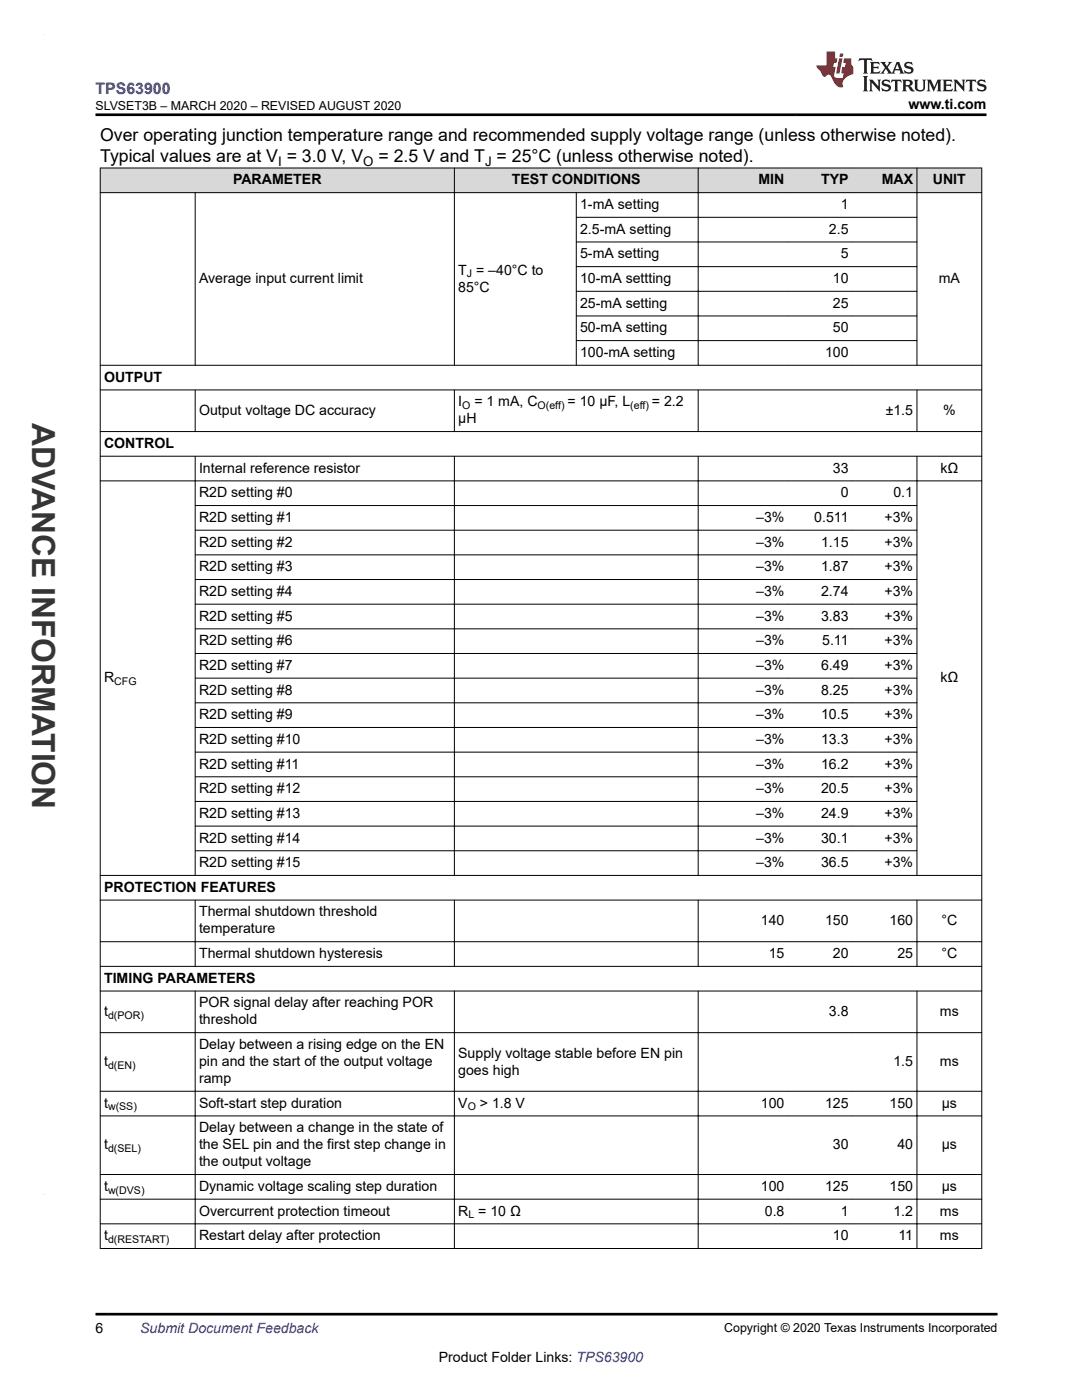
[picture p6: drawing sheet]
<svg xmlns="http://www.w3.org/2000/svg" width="216mm" height="279mm" viewBox="0 0 216 279" stroke-linecap="round" stroke-linejoin="round" font-family="sans-serif">
<defs><g id="words">
<text font-size="6.3" fill="#373435" x="6.4" y="84.5" transform="rotate(90 6.4 84.5)">ADVANCE INFORMATION</text>
<g font-size="3.5">
<text x="20" y="28.1">Over operating junction temperature range and recommended supply voltage range (unless otherwise noted).</text>
<text x="20" y="32.4">Typical values are at V = 3.0 V, V</text>
<text x="75.5" y="32.4">= 2.5 V and T = 25°C (unless otherwise noted).</text>
</g>
<text font-size="3.2" fill="#00f" x="19.1" y="18.7">TPS63900</text>
<g font-size="2.8">
<text x="181.3" y="21.8">www.ti.com</text>
<text x="46.5" y="36.8">PARAMETER</text>
<text x="102.1" y="36.8">TEST CONDITIONS</text>
<text x="115.8" y="41.7">1-mA setting</text>
<text x="151.4" y="36.8">MIN</text>
<text x="163.8" y="36.8">TYP</text>
<text x="167.8" y="41.7">1</text>
<text x="175.9" y="36.8">MAX</text>
<text x="186.1" y="36.8">UNIT</text>
<text x="115.8" y="46.6">2.5-mA setting</text>
<text x="165.4" y="46.6">2.5</text>
<text x="115.8" y="51.6">5-mA setting</text>
<text x="167.8" y="51.6">5</text>
<text x="39.7" y="56.5">Average input current limit</text>
<text x="91.4" y="54.8">T = –40°C to</text>
<text x="91.4" y="58.2">85°C</text>
<text x="115.8" y="56.5">10-mA settting</text>
<text x="166.2" y="56.5">10</text>
<text x="187.3" y="56.5">mA</text>
<text x="115.8" y="61.4">25-mA setting</text>
<text x="166.2" y="61.4">25</text>
<text x="115.8" y="66.3">50-mA setting</text>
<text x="115.8" y="71.3">100-mA setting</text>
<text x="164.6" y="71.3">100</text>
<text x="166.2" y="66.3">50</text>
<text x="20.8" y="76.2">OUTPUT</text>
<text x="39.7" y="82.8">Output voltage DC accuracy</text>
<text x="91.4" y="81.1">I</text>
<text x="94.6" y="81.1">= 1 mA, C</text>
<text x="113.2" y="81.1">= 10 µF, L</text>
<text x="130.1" y="81.1">= 2.2</text>
<text x="176.7" y="82.8">±1.5</text>
<text x="188.2" y="82.8">%</text>
<text x="20.8" y="89.4">CONTROL</text>
<text x="91.4" y="84.5">µH</text>
<text x="39.7" y="94.3">Internal reference resistor</text>
<text x="166.2" y="94.3">33</text>
<text x="187.6" y="94.3">kΩ</text>
<text x="39.7" y="99.2">R2D setting #0</text>
<text x="167.8" y="99.2">0</text>
<text x="178.3" y="99.2">0.1</text>
<text x="39.7" y="104.2">R2D setting #1</text>
<text x="150.9" y="104.2">–3%</text>
<text x="162.5" y="104.2">0.511</text>
<text x="176.5" y="104.2">+3%</text>
<text x="39.7" y="109.1">R2D setting #2</text>
<text x="150.9" y="109.1">–3%</text>
<text x="163.8" y="109.1">1.15</text>
<text x="176.5" y="109.1">+3%</text>
<text x="39.7" y="118.9">R2D setting #4</text>
<text x="39.7" y="114">R2D setting #3</text>
<text x="150.9" y="114">–3%</text>
<text x="150.9" y="118.9">–3%</text>
<text x="163.8" y="114">1.87</text>
<text x="163.8" y="118.9">2.74</text>
<text x="176.5" y="114">+3%</text>
<text x="176.5" y="118.9">+3%</text>
<text x="39.7" y="123.8">R2D setting #5</text>
<text x="150.9" y="123.8">–3%</text>
<text x="163.8" y="123.8">3.83</text>
<text x="176.5" y="123.8">+3%</text>
<text x="39.7" y="128.8">R2D setting #6</text>
<text x="150.9" y="128.8">–3%</text>
<text x="164.1" y="128.8">5.11</text>
<text x="176.5" y="128.8">+3%</text>
<text x="20.8" y="136.2">R</text>
<text x="39.7" y="133.7">R2D setting #7</text>
<text x="150.9" y="133.7">–3%</text>
<text x="163.8" y="133.7">6.49</text>
<text x="176.5" y="133.7">+3%</text>
<text x="187.6" y="136.2">kΩ</text>
<text x="39.7" y="143.5">R2D setting #9</text>
<text x="39.7" y="138.6">R2D setting #8</text>
<text x="150.9" y="138.6">–3%</text>
<text x="150.9" y="143.5">–3%</text>
<text x="163.8" y="138.6">8.25</text>
<text x="163.8" y="143.5">10.5</text>
<text x="176.5" y="138.6">+3%</text>
<text x="176.5" y="143.5">+3%</text>
<text x="39.7" y="148.5">R2D setting #10</text>
<text x="150.9" y="148.5">–3%</text>
<text x="163.8" y="148.5">13.3</text>
<text x="176.5" y="148.5">+3%</text>
<text x="39.7" y="153.4">R2D setting #11</text>
<text x="150.9" y="153.4">–3%</text>
<text x="163.8" y="153.4">16.2</text>
<text x="176.5" y="153.4">+3%</text>
<text x="39.7" y="158.3">R2D setting #12</text>
<text x="150.9" y="158.3">–3%</text>
<text x="163.8" y="158.3">20.5</text>
<text x="176.5" y="158.3">+3%</text>
<text x="39.7" y="163.2">R2D setting #13</text>
<text x="150.9" y="163.2">–3%</text>
<text x="163.8" y="163.2">24.9</text>
<text x="176.5" y="163.2">+3%</text>
<text x="39.7" y="168.1">R2D setting #14</text>
<text x="39.7" y="173.1">R2D setting #15</text>
<text x="150.9" y="168.1">–3%</text>
<text x="150.9" y="173.1">–3%</text>
<text x="163.8" y="168.1">30.1</text>
<text x="163.8" y="173.1">36.5</text>
<text x="176.5" y="168.1">+3%</text>
<text x="176.5" y="173.1">+3%</text>
<text x="20.8" y="178">PROTECTION FEATURES</text>
<text x="39.7" y="182.9">Thermal shutdown threshold</text>
<text x="151.8" y="184.6">140</text>
<text x="164.6" y="184.6">150</text>
<text x="177.5" y="184.6">160</text>
<text x="187.9" y="184.6">°C</text>
<text x="39.7" y="191.2">Thermal shutdown hysteresis</text>
<text x="39.7" y="186.3">temperature</text>
<text x="153.4" y="191.2">15</text>
<text x="166.2" y="191.2">20</text>
<text x="179.1" y="191.2">25</text>
<text x="187.9" y="191.2">°C</text>
<text x="20.8" y="196.1">TIMING PARAMETERS</text>
<text x="20.8" y="202.7">t</text>
<text x="39.7" y="201.1">POR signal delay after reaching POR</text>
<text x="165.4" y="202.7">3.8</text>
<text x="187.6" y="202.7">ms</text>
<text x="39.7" y="204.4">threshold</text>
<text x="39.7" y="209.4">Delay between a rising edge on the EN</text>
<text x="20.8" y="212.8">t</text>
<text x="39.7" y="212.8">pin and the start of the output voltage</text>
<text x="91.4" y="211.1">Supply voltage stable before EN pin</text>
<text x="91.4" y="214.4">goes high</text>
<text x="178.3" y="212.8">1.5</text>
<text x="187.6" y="212.8">ms</text>
<text x="20.8" y="221.1">t</text>
<text x="39.7" y="221.1">Soft-start step duration</text>
<text x="39.7" y="216.1">ramp</text>
<text x="91.4" y="221.1">V</text>
<text x="95.7" y="221.1">&gt; 1.8 V</text>
<text x="151.8" y="221.1">100</text>
<text x="164.6" y="221.1">125</text>
<text x="177.5" y="221.1">150</text>
<text x="187.9" y="221.1">µs</text>
<text x="39.7" y="226">Delay between a change in the state of</text>
<text x="20.8" y="229.4">t</text>
<text x="39.7" y="229.4">the SEL pin and the first step change in</text>
<text x="39.7" y="232.8">the output voltage</text>
<text x="166.2" y="229.4">30</text>
<text x="179.1" y="229.4">40</text>
<text x="187.9" y="229.4">µs</text>
<text x="20.8" y="237.7">t</text>
<text x="39.7" y="237.7">Dynamic voltage scaling step duration</text>
<text x="151.8" y="237.7">100</text>
<text x="164.6" y="237.7">125</text>
<text x="177.5" y="237.7">150</text>
<text x="187.9" y="237.7">µs</text>
<text x="39.7" y="242.6">Overcurrent protection timeout</text>
<text x="91.4" y="242.6">R = 10 Ω</text>
<text x="152.6" y="242.6">0.8</text>
<text x="167.8" y="242.6">1</text>
<text x="178.3" y="242.6">1.2</text>
<text x="187.6" y="242.6">ms</text>
<text x="20.8" y="247.5">t</text>
<text x="39.7" y="247.5">Restart delay after protection</text>
<text x="166.2" y="247.5">10</text>
<text x="179.3" y="247.5">11</text>
<text x="187.6" y="247.5">ms</text>
<text x="19" y="266.1">6</text>
<text x="87.6" y="271.7">Product Folder Links: TPS63900</text>
</g>
<text font-size="2.8" fill="#00f" x="28" y="266.1">Submit Document Feedback</text>
<g font-size="2.6">
<text x="55.5" y="33.1">I</text>
<text x="72.5" y="33.1">O</text>
<text x="96.8" y="33.1">J</text>
</g>
<g font-size="2.5">
<text x="19.1" y="21.9">SLVSET3B – MARCH 2020 – REVISED AUGUST 2020</text>
<text x="144.5" y="265.8">Copyright © 2020 Texas Instruments Incorporated</text>
</g>
<g font-size="2.1">
<text x="93.2" y="55.4">J</text>
<text x="92.2" y="81.7">O</text>
<text x="107.3" y="81.7">O(eff)</text>
<text x="125.8" y="81.7">(eff)</text>
<text x="22.8" y="136.7">CFG</text>
<text x="21.6" y="203.3">d(POR)</text>
<text x="21.6" y="213.3">d(EN)</text>
<text x="21.6" y="221.6">w(SS)</text>
<text x="93.3" y="221.6">O</text>
<text x="21.6" y="229.9">d(SEL)</text>
<text x="21.6" y="238.2">w(DVS)</text>
<text x="93.5" y="243.2">L</text>
<text x="21.6" y="248.1">d(RESTART)</text>
</g>
</g></defs>
<g fill="#d8d8d8">
<path d="M20 33.5h175.9v4.9h-175.9z" fill-rule="evenodd"/>
<path d="M20.1 33.6h70.5v4.8h-70.5z" fill-rule="evenodd"/>
<path d="M90.7 33.6h48.6v4.8h-48.6z" fill-rule="evenodd"/>
<path d="M139.4 33.6h17.8v4.8h-17.8z" fill-rule="evenodd"/>
<path d="M157.2 33.6h12.8v4.8h-12.8z" fill-rule="evenodd"/>
<path d="M170 33.6h12.9v4.8h-12.9z" fill-rule="evenodd"/>
<path d="M183 33.6h12.8v4.8h-12.8z" fill-rule="evenodd"/>
</g>
<g fill="none" stroke="#000" stroke-width=".2">
<path d="M19.9 33.5h176.1M19.9 38.4h176.1M20 33.5v215.7M38.9 38.4v34.6M90.7 33.5v39.5M115 38.4v34.6M139.3 33.5v39.5M183 33.5v39.5M195.9 33.5v215.7M114.9 43.4h68.1M114.9 48.3h68.1M114.9 53.2h68.1"/>
<path d="M114.9 58.1h68.1M19.9 72.9h176.1M19.9 77.8h176.1M38.9 77.8v8.4M90.7 77.8v8.4M114.9 63.1h68.1M114.9 68h68.1M139.3 77.8v8.4M183 77.8v8.4M19.9 86.1h176.1M19.9 91h176.1M19.9 96h176.1"/>
<path d="M38.9 91v83.8M90.7 91v83.8M139.3 91v83.8M183 91v83.8M38.9 100.9h144.1M38.9 105.8h144.1M38.9 110.7h144.1M38.9 115.7h144.1M38.9 120.6h144.1M38.9 125.5h144.1M38.9 130.4h144.1M38.9 135.3h144.1"/>
<path d="M38.9 140.3h144.1M38.9 145.2h144.1M38.9 150.1h144.1M38.9 155h144.1M38.9 159.9h144.1M19.9 174.7h176.1M19.9 179.6h176.1M38.9 164.9h144.1M38.9 169.8h144.1M38.9 179.6v13.3M90.7 179.6v13.3M139.3 179.6v13.3"/>
<path d="M183 179.6v13.3M19.9 187.9h176.1M19.9 192.9h176.1M19.9 197.8h176.1M38.9 197.7v51.5M90.7 197.7v51.5M139.3 197.7v51.5M183 197.7v51.5M19.9 206.1h176.1M19.9 217.8h176.1M19.9 222.7h176.1M19.9 234.4h176.1"/>
<path d="M19.9 239.3h176.1M19.9 244.2h176.1M19.9 249.2h176.1"/>
</g>
<path d="M171.5 11.6l-.2 .6 .5-.2h.6v.1v2.2l-.2 .4h1l-.2-.4v-2.2v-.1h.5l.6 .2-.2-.6zM173.6 12.4l.2 .3v1.6l-.2 .4h1.9l.1-.6a1.08 1.08 0 0 1-1.3 .2v-.7h.6l.4 .2v-.7l-.4 .2h-.6v-.5l.2-.2a1 1 0 0 1 1 .3l-.1-.5zM175.7 12.4l.9 1.1-1 1.2h.9l-.2-.2 .5-.8 .4 .8-.2 .2h1.6l-.2-.2 .2-.5h.9l.1 .5-.1 .2h.9l-.2-.4-.8-1.9h-.5l-.9 2.1-.9-1.1 .9-1h-.8l.2 .2-.4 .6-.4-.6 .2-.2zM179 12.8l.4 1h-.7zM180.7 12.5a.65 .65 0 0 0-.2 .7 .65 .65 0 0 0 .6 .5l.6 .1 .1 .3a.79 .79 0 0 1-.7 .4 .79 .79 0 0 1-.7-.5l.1 .7 .2-.1a.93 .93 0 0 0 1.1 0 .93 .93 0 0 0 .4-.9 1.46 1.46 0 0 0-1.2-.6l-.1-.3a1.09 1.09 0 0 1 1.2 .2l-.2-.6-.1 .1-.5-.2zM172.2 15.2l.2 .4v2.2l-.2 .4h1l-.2-.4v-2.2l.2-.4zM173.4 15.9l.2 .4v1.5l-.2 .4h.8l-.3-.4 .1-1.3 1.6 1.8v-2l.2-.4h-.7l.1 .2 .1 1.1-1.2-1.3zM176.2 16a.65 .65 0 0 0-.2 .8 .65 .65 0 0 0 .6 .4l.6 .2 .1 .2a.79 .79 0 0 1-.7 .4 .79 .79 0 0 1-.7-.5l.1 .7 .2-.1a.93 .93 0 0 0 1.1 .1 .93 .93 0 0 0 .4-1 1.46 1.46 0 0 0-1.2-.5l-.1-.4a1.09 1.09 0 0 1 1.2 .2l-.1-.6-.2 .1-.5-.1zM177.9 15.9l-.1 .6a.63 .63 0 0 1 .8-.3v1.6l-.3 .4h1l-.2-.4v-1.6a.66 .66 0 0 1 .8 .3l-.1-.6zM180 15.9l.2 .4v1.5l-.2 .4h1l-.2-.2-.1-.7h.5l.1 .2a.79 .79 0 0 0 1.2 .6l-1-.9a.61 .61 0 0 0 .6-.6 .61 .61 0 0 0-.5-.7zM180.8 16.2h.1a.47 .47 0 0 1 .5 .1 .47 .47 0 0 1 .1 .5l-.1 .1-.7 .1zM182.3 15.9l.2 .2a2.27 2.27 0 0 0 .4 2 1.04 1.04 0 0 0 1.7-.7v-1.3l.2-.2h-.8l.2 .4v1.1a.6 .6 0 0 1-.6 .6 .6 .6 0 0 1-.6-.6v-1.1l.3-.4zM184.9 15.9l.2 .4v1.5l-.2 .4h.8l-.3-.4v-1.4l.9 1.9 .9-1.9v1.4l-.3 .4h1l-.2-.4v-1.5l.2-.4h-.8l-.7 1.5-.6-1.5zM188.1 15.9l.2 .4v1.5l-.2 .4h1.9l.1-.6a1.09 1.09 0 0 1-1.3 .2v-.7h.6l.4 .2v-.6l-.4 .2h-.6v-.6l.2-.1a1.01 1.01 0 0 1 1 .3l-.1-.6zM190.2 15.9l.3 .4v1.5l-.3 .4h.8l-.2-.4v-1.3l1.6 1.8v-2l.2-.4h-.7l.2 .2v1.1l-1.2-1.3zM192.8 15.9l-.1 .6a.63 .63 0 0 1 .8-.3v1.6l-.3 .4h1l-.2-.4v-1.6a.66 .66 0 0 1 .8 .3l-.1-.6zM195.2 16a.65 .65 0 0 0-.2 .8 .65 .65 0 0 0 .6 .4l.6 .2 .2 .2a.79 .79 0 0 1-.7 .4 .79 .79 0 0 1-.7-.5l.1 .7 .2-.1a.93 .93 0 0 0 1 .1 .93 .93 0 0 0 .5-1 1.46 1.46 0 0 0-1.3-.5v-.4a1.09 1.09 0 0 1 1.2 .2l-.2-.6-.2 .1-.5-.1z" fill="#231f20"/>
<path d="M164.9 10.3v2.7h-2l.1 .4 .8 1a.95 .95 0 0 0 1 .9 .59 .59 0 0 1 .5-.4 .59 .59 0 0 1 .5 .3l.4 .8a1.59 1.59 0 0 0 2.1 1.4 1.61 1.61 0 0 1 1-2.3l1-.3-.1-1.5a1.59 1.59 0 0 1-.3-1.7h-1.5l-.2 .9h.6l-.2 .9h-.5l-.2 .9v.3l.4 .1-.1 .9h-.7a.73 .73 0 0 1-1-.7l.3-1.5h-.5l.1-.9h.5l.2-.9h-.5v-1.3zM167.4 11.6l-.6 3.1h.7l.6-3.1zM167.6 10.7l-.1 .6h.7l.1-.6z" fill="#ed1c24"/>
<path d="M19.1 22.9h177.8M19.1 262.3h180" fill="none" stroke="#000" stroke-width=".53"/>
<path d="M8.7 6.9h.1" fill="none" stroke="#373435" stroke-width=".2"/>
<use href="#words"/>
</svg>
